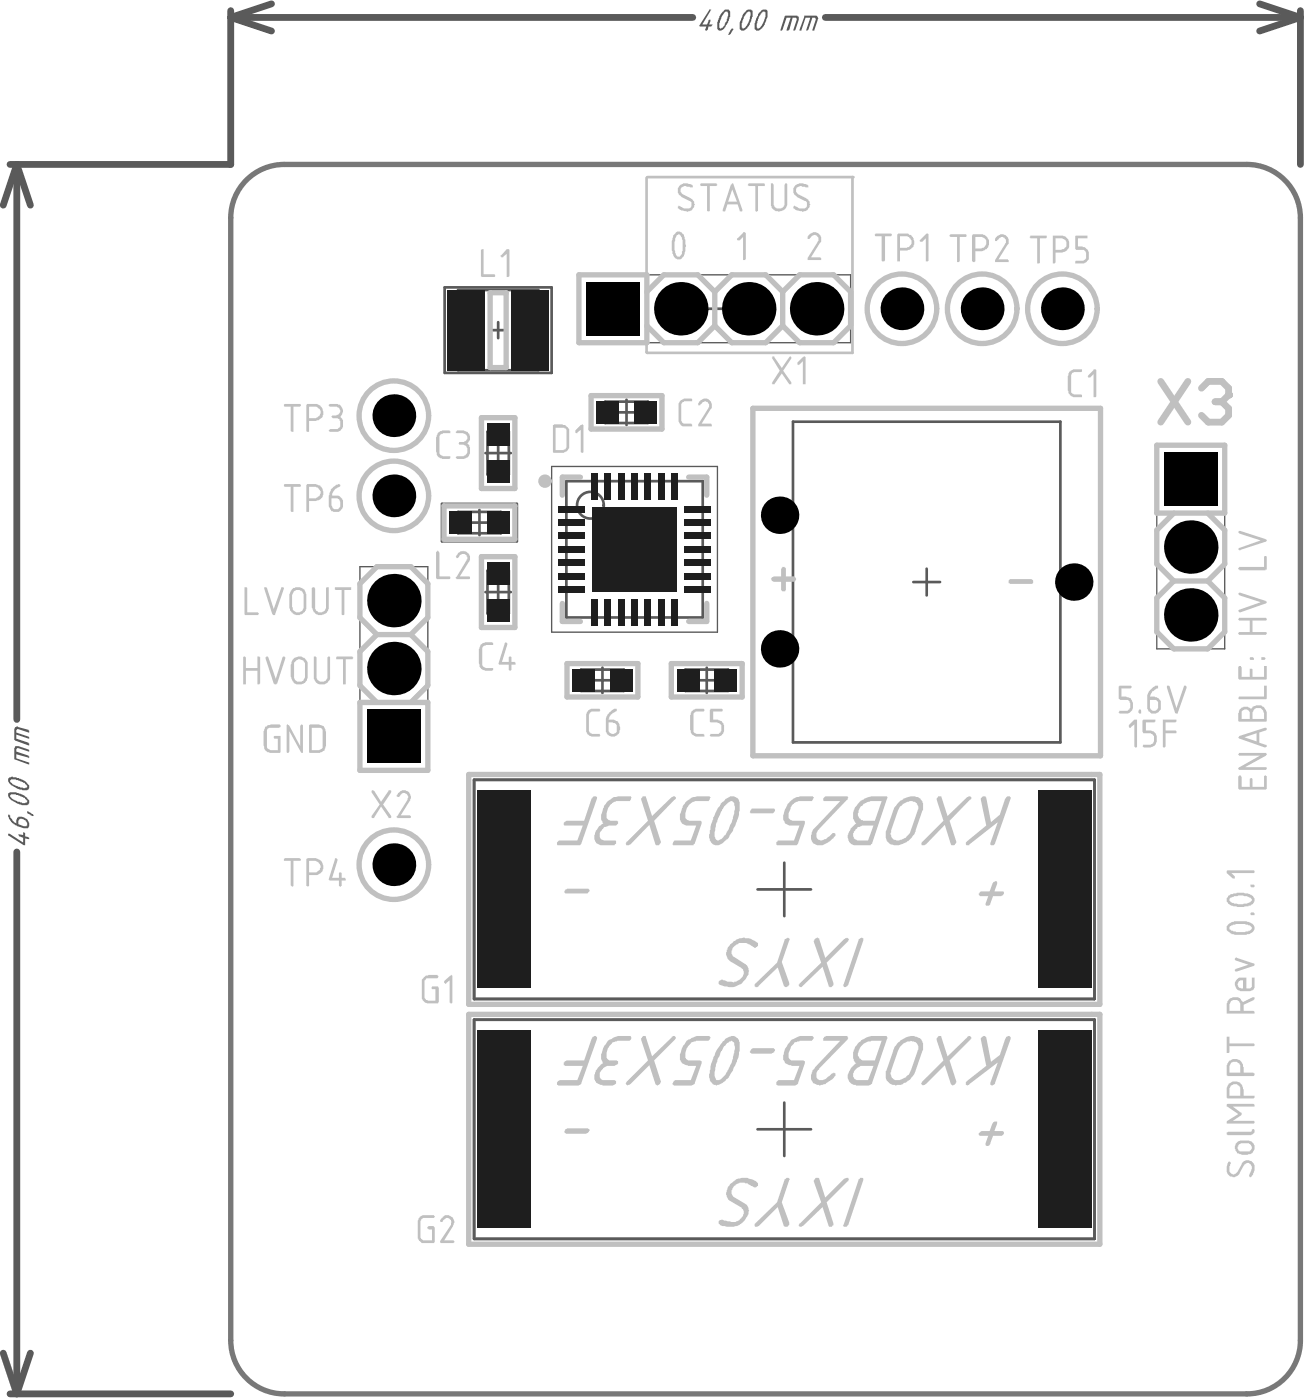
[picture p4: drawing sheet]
<svg xmlns="http://www.w3.org/2000/svg" width="163mm" height="174mm" viewBox="0 0 163 174" stroke-linecap="round" stroke-linejoin="round" font-family="sans-serif">
<g fill="none" stroke="#5a5a5a" stroke-width=".33">
<path d="M55.3 35.8h13.3v10.6h-13.3zM87.3 38.4h3.3M88.9 36.8v3.3M59.9 52h4.2v8.8h-4.2zM60.4 56.4h3.2M61 41.1h2M62 40.1v2M62 54.8v3.2M73.5 49.2h8.9v4.2h-8.9zM76.4 51.3h3.1M78 49.7v3.2M93.7 50.8h43.2v43.3h-43.2z"/>
<path d="M55 62.7h9.3v4.7h-9.3zM58.1 65.1h3.1M59.7 63.5v3.1M59.9 69.3h4.2v8.8h-4.2zM60.4 73.7h3.2M62 72.1v3.2M77.3 68.4h3.3M79 66.7v3.3M113.6 72.5h3.4M115.3 70.8v3.3M146.5 68.1h3.3M148.2 66.4v3.4"/>
<path d="M47.3 83.2h3.4M49 81.6v3.3M59 97.1h77.2v27.3h-77.2zM70.6 82.6h8.8v4.2h-8.8zM73.4 84.7h3.1M75 83.1v3.2M83.5 82.6h8.8v4.2h-8.8zM86.4 84.7h3.1M87.9 83.1v3.2M94.3 110.7h6.6M97.6 107.4v6.6M59 126.9h77.2v27.3h-77.2z"/>
<path d="M97.6 137.2v6.7M94.3 140.6h6.6"/>
<circle cx="112.2" cy="38.4" r="4.3"/>
<circle cx="122.2" cy="38.4" r="4.3"/>
<circle cx="132.2" cy="38.4" r="4.3"/>
<circle cx="49" cy="51.7" r="4.3"/>
<circle cx="49" cy="61.7" r="4.3"/>
<circle cx="49" cy="107.6" r="4.3"/>
</g>
<path d="M72 34.2h33.8v8.5h-33.8zM68.6 58.1h20.7v20.6h-20.7zM143.9 55.4h8.5v25.4h-8.5zM44.8 70.5h8.4v25.4h-8.4z" fill="none" stroke="#5a5a5a" stroke-width=".17"/>
<g fill="none" stroke="#5a5a5a" stroke-width=".85">
<path d="M28.7 2.2l5.1 1.7M28.7 1.3v19.2h-27.5M28.7 2.2h57.5M33.8 .5l-5.1 1.7M102.7 2.2h59.1M156.7 .5l5.1 1.7M161.8 2.2l-5.1 1.7M161.8 1.3v19.2M2.1 20.5l1.7 5M2.1 20.5v69.1M2.1 20.5l-1.7 5M2.1 106v67.5"/>
<path d="M.4 168.4l1.7 5.1M1.2 173.5h27.5M3.8 168.4l-1.7 5.1"/>
</g>
<g fill="#5a5a5a">
<path d="M1 103.8h.2l1.7 1.1v-.6l-.5-.2-.1-.2h.6v-.3h.1l.1 .1v.4l.4 .1 .1 .3-.5-.1v.8h-.1l-2-1.2z"/>
<path d="M3.4 101h.1v.1l.3 .1 .4 .3-.2 .1-.2-.2-.4-.2z"/>
<path d="M1.9 93v-.1h.4l1.3 .5v.2h-.1l-1.2-.5-.3 .1v.4l1.6 .5-.1 .3v-.1l-1.5-.4v.5l1.6 .5v.3l-1.8-.7v-1.4z"/>
<path d="M1.9 90.5l.3-.1 1.4 .5v.3h-.1l-1.2-.4h-.3v.4l1.6 .6v.1h-.1l-1.5-.5v.5l1.5 .6 .1 .3-1.8-.7v-1.4h.1z"/>
<path d="M88.2 1.2h.3v.1h-.1l-1 1.7h.6l.2-.5h.2l-.2 .5h.5v.1l-.2 .2h-.3l-.1 .4-.3 .1-.1-.1 .2-.4h-.8l-.1-.1z"/>
<path d="M90.9 3.6h.1h.3l-.4 .7h-.3z"/>
<path d="M97.6 2l.1-.1h1.4a.35 .35 0 0 1 .3 .6l-.4 1.2-.3 .1 .4-1.5v-.1h-.5l-.4 1.5-.3 .1 .5-1.6h-.5l-.5 1.5-.3 .1z"/>
<path d="M100.1 1.9h1.3a.34 .34 0 0 1 .3 .2 .34 .34 0 0 1 .1 .4l-.5 1.3h-.2v-.1l.4-1.2-.1-.3h-.3l-.5 1.5-.3 .1 .5-1.6h-.6l-.5 1.6h-.2z"/>
<path d="M2.4 102l-.1 .6 .7 .2h.2a.34 .34 0 0 0 0-.5 .72 .72 0 0 0-.7-.4zM1 101.4l.3 .1v.3l.7 .7v-.5h.1v-.2l.2-.1h.4l.3 .1a.86 .86 0 0 1 .5 1.3h-.5l-.9-.3a1.58 1.58 0 0 1-1.1-1.4z"/>
<path d="M1.3 99v.1a1.73 1.73 0 0 0 1.2 .7 .94 .94 0 0 0 .9 .1v-.3l-.3-.2a3 3 0 0 0-1.5-.5zM1.1 98.7a2.12 2.12 0 0 1 1.6 .2l.6 .3v.1a.68 .68 0 0 1 .3 .7 .74 .74 0 0 1-.8 .2 3.2 3.2 0 0 1-1.8-1.1v-.3z"/>
<path d="M1.3 97.1v.2a1.99 1.99 0 0 0 1.5 .7l.2 .1 .4-.1v-.2l-.3-.3a3 3 0 0 0-1.5-.5zM1 96.9l.4-.2 .5 .1a3 3 0 0 1 1.4 .6 .68 .68 0 0 1 .3 .7 .74 .74 0 0 1-.8 .3 4.2 4.2 0 0 1-1.7-1z"/>
<path d="M90 1.7l-.2 .4-.3 .9a.43 .43 0 0 0 .2 .6l.3-.2 .2-.3v-.1a1.92 1.92 0 0 0 .3-1.6h-.2zM89.8 1.6l.2-.2a.51 .51 0 0 1 .7-.2l.2 .2v.2a2.41 2.41 0 0 1-.6 1.5v.3h-.1a.55 .55 0 0 1-.9 .3 1.89 1.89 0 0 1 .2-1.5v-.2z"/>
<path d="M92.9 1.6l-.4 .5-.2 .8a.63 .63 0 0 0 .2 .7l.1-.1a2.39 2.39 0 0 0 .8-1.8v-.1a.24 .24 0 0 0-.2-.2 .24 .24 0 0 0-.2 .1zM92.5 1.6l.2-.1a.56 .56 0 0 1 .9-.1v.2a2.68 2.68 0 0 1-.8 2l-.2 .2a.38 .38 0 0 1-.5-.2h-.1a2.4 2.4 0 0 1 .4-1.6z"/>
<path d="M94.7 1.7a3.7 3.7 0 0 0-.5 1.7v.2l.3-.1a2.39 2.39 0 0 0 .8-1.8v-.1a.26 .26 0 0 0-.3-.2 .26 .26 0 0 0-.3 .3zM94.4 1.6l.2-.1a.56 .56 0 0 1 .9-.1 3 3 0 0 1-.7 2.1l-.3 .3a.38 .38 0 0 1-.5-.2h-.1a2.4 2.4 0 0 1 .3-1.6z"/>
</g>
<path d="M30.3 22.8a6.6 6.6 0 0 1 5.1-2.3h119.8a6.7 6.7 0 0 1 6.6 6.6v139.8a6.7 6.7 0 0 1-6.6 6.6h-119.8a6.7 6.7 0 0 1-6.7-6.6v-139.8a6.6 6.6 0 0 1 1.6-4.3z" fill="none" stroke="#787878" stroke-width=".67"/>
<g fill="none" stroke="#5a5a5a" stroke-width=".33">
<path d="M57 36.1h10v10h-10zM72 34.2h8.5v8.5h-8.5zM80.5 36.3l2.1-2.1h4.2l2.1 2.1M88.9 36.3l2.2-2.1h4.2l2.1 2.1M88.9 36.3v4.2M97.4 36.3l2.1-2.1h4.2l2.1 2.1v4.2l-2.1 2.2h-4.2l-2.1-2.2M97.4 36.3v4.2M60.7 53.7h2.6v5.4h-2.6zM70.5 59.9h16.9v17h-16.9zM75.3 50h5.3v2.7h-5.3zM80.5 40.5l2.1 2.2h4.2l2.1-2.2M88.9 40.5l2.2 2.2h4.2l2.1-2.2"/>
<path d="M98.7 52.5h33.2v39.9h-33.2zM143.9 55.4h8.5v8.5h-8.5zM46.9 79l-2.1 2.1v4.2l2.1 2.1M46.9 79l-2.1-2.1v-4.2l2.1-2.2h4.2l2.1 2.2v4.2l-2.1 2.1M46.9 79h4.2M51.1 79l2.1 2.1v4.2l-2.1 2.1M57 63.7h5.3v2.7h-5.3zM60.7 71h2.6v5.4h-2.6zM146.1 72.3l-2.2 2.1v4.3l2.2 2.1h4.2l2.1-2.1v-4.3l-2.1-2.1M146.1 63.9l-2.2 2.1v4.2l2.2 2.1M146.1 72.3h4.2M150.3 63.9l2.1 2.1v4.2l-2.1 2.1"/>
<path d="M44.8 87.4h8.4v8.5h-8.4zM59 97.1h77.2v27.3h-77.2zM72.3 83.4h5.3v2.6h-5.3zM85.3 83.3h5.3v2.7h-5.3zM59 126.9h77.2v27.3h-77.2z"/>
<circle cx="112.2" cy="38.4" r="4.3"/>
<circle cx="122.2" cy="38.4" r="4.3"/>
<circle cx="132.2" cy="38.4" r="4.3"/>
<circle cx="49" cy="51.7" r="4.3"/>
<circle cx="49" cy="61.7" r="4.3"/>
<circle cx="73.5" cy="62.9" r="1.66"/>
<circle cx="49" cy="107.6" r="4.3"/>
</g>
<path d="M82.6 34.2h4.2M72.2 59.4h-2.2v2.2M85.7 59.4h2.2v2.2M46.9 79l-2.1 2.1M46.9 70.5l-2.1 2.2M51.1 79l2.1 2.1M51.1 70.5l2.1 2.2M70 77.4h2.2M85.7 77.4h2.2M44.8 85.3l2.1 2.1M53.2 85.3l-2.1 2.1" fill="none" stroke="#c0c0c0" stroke-width=".67"/>
<path d="M80.5 43.8v.1" fill="none" stroke="#c0c0c0" stroke-width=".33"/>
<circle cx="106.1" cy="22" r=".17" fill="#c0c0c0"/>
<g fill="none" stroke="#c0c0c0" stroke-width=".67">
<path d="M61 36.4h2v9.4h-2zM72 34.2h8.5v8.5h-8.5zM82.6 34.2l-2.1 2.1M86.8 34.2l2.1 2.1M88.9 36.3l2.2-2.1h4.2l2.1 2.1M88.9 36.3v4.2M97.4 36.3l2.1-2.1h4.2l2.1 2.1v4.2l-2.1 2.2h-4.2l-2.1-2.2M97.4 36.3v4.2M59.9 52h4.2v8.8h-4.2zM73.5 49.2h8.9v4.2h-8.9zM80.5 40.5l2.1 2.2h4.2l2.1-2.2M88.9 40.5l2.2 2.2h4.2l2.1-2.2"/>
<path d="M93.7 50.8h43.2v43.3h-43.2zM143.9 55.4h8.5v8.5h-8.5zM44.8 72.7v4.2l2.1 2.1h4.2l2.1-2.1v-4.2M46.9 70.5h4.2M55.2 63h8.9v4.1h-8.9zM59.9 69.3h4.2v8.8h-4.2zM70 75.1v2.3M87.9 75.1v2.3M146.1 72.3l-2.2 2.1v4.3l2.2 2.1h4.2l2.1-2.1v-4.3l-2.1-2.1M146.1 63.9l-2.2 2.1v4.2l2.2 2.1M146.1 72.3h4.2M150.3 63.9l2.1 2.1v4.2l-2.1 2.1"/>
<path d="M44.8 81.1v4.2M44.8 87.4h8.4v8.5h-8.4zM53.2 81.1v4.2M58.3 96.4h78.6v28.6h-78.6zM70.6 82.6h8.8v4.2h-8.8zM83.5 82.6h8.8v4.2h-8.8zM58.3 126.3h78.6v28.6h-78.6z"/>
</g>
<path d="M80.5 22.1v21.7M80.5 22h25.6v21.9h-25.6" fill="none" stroke="#c0c0c0" stroke-width=".33"/>
<g fill="#c0c0c0">
<path d="M70.3 140.6l.3-.1h2.6l.2 .1a.58 .58 0 0 1-.5 .5h-2.5l-.2-.1z"/>
<path d="M70.2 110.9l.4-.3h2.6l.2 .2v.2l-.3 .2h-2.8z"/>
<path d="M71.6 53.6l.7-.7 .1-.1 .2 .1v3.4l-.1 .1-.2-.1v-2.8l-.5 .4-.2-.1z"/>
<path d="M95.9 72l.4-.2h.9v-1l.2-.2h.2l.2 .1v1.1h1a.26 .26 0 0 1 .3 .3 .26 .26 0 0 1-.2 .2l-.1 .1h-1v1a.31 .31 0 0 1-.3 .2 .31 .31 0 0 1-.3-.2v-1h-.9l-.3-.1z"/>
<path d="M96.1 44.4h.2l1 1.4 .9-1.3 .1-.1 .2 .1v.1l-1.1 1.5 1.1 1.5v.2h-.3l-.9-1.3-1 1.3h-.2l-.1-.1h.1l.9-1.6-1-1.6h.1z"/>
<path d="M99.2 45.1l.8-.7 .2 .1v3.3h-.3v-2.8l-.5 .5-.2-.1z"/>
<path d="M125.5 72.3l.2-.2h2.5a.35 .35 0 0 1 .4 .5l-.1 .1h-2.8l-.2-.1z"/>
<path d="M84.8 49.8l.3-.2h.9l.1 .1v.2h-1v.1a.35 .35 0 0 0-.3 .5v1.7a.44 .44 0 0 0 .5 .5h.7l.1 .1v.3h-.8a.74 .74 0 0 1-.9-.9v-2z"/>
<path d="M87 50l.1-.1a.79 .79 0 0 1 1-.3 .79 .79 0 0 1 .5 .9v.3l-1.3 1.9h1.2l.1 .4h-1.7v-.3l1.3-2.1v-.2a.51 .51 0 0 0-.3-.5 .51 .51 0 0 0-.6 .2l-.2 .3h-.2z"/>
<path d="M91.7 29.7l.8-.8 .3 .1v3.3l-.1 .1h-.2v-2.9l-.5 .4h-.2z"/>
<path d="M152.9 144.6h.2v.2a1.06 1.06 0 0 0-.1 1l.1 .1a.42 .42 0 0 0 .3 .3 .42 .42 0 0 0 .4-.2l.2-.1 .5-1.1a.89 .89 0 0 1 1.1-.3 .89 .89 0 0 1 .5 1.1l-.2 .6-.1 .2a.18 .18 0 0 1-.3 .1 .18 .18 0 0 1-.1-.2 1.64 1.64 0 0 0 .3-1.3l-.3-.2h-.3l-.3 .1-.6 1.2-.3 .3a.81 .81 0 0 1-.9 0 .81 .81 0 0 1-.4-.8v-.4z"/>
<path d="M152.6 141l.2-.1h2.9l.1-.2a.18 .18 0 0 1 .2-.2 .18 .18 0 0 1 .1 .3 .6 .6 0 0 1-.5 .5h-2.9z"/>
<path d="M152.6 137.5l.1-.1h3.3l.1 .3h-2.7l1.1 .8-.1 .3-1 .7h2.6l.1 .3-.1 .1h-3.4l.1-.4 1.4-.8-1.5-1z"/>
<path d="M152.6 129h.4v.9h3l.1 .2-.1 .1h-3v.8l-.4 .1z"/>
<path d="M153.7 119.3l.1-.1 2.2 .7 .1 .3-2.4 .7v-.1v-.2l1.6-.5-1.6-.5z"/>
<path d="M155.6 113.7l.1-.1h.3l.1 .3h-.4z"/>
<path d="M155.6 110.1h.4l.1 .3-.1 .1h-.3z"/>
<path d="M152.6 108.4l.1-.1h3.3l.1 .3-.1 .1h-2.8l.5 .4v.3h-.3l-.8-.7z"/>
<path d="M35.3 106.9l.1-.1h1.9l.1 .1v.3h-.9v3.1l-.1 .1-.2-.2v-3h-.9z"/>
<path d="M41.7 106.9l.1-.1 .2 .3-.7 2.2h.9v-.6l.2-.1 .1 .1v.6h.4l.1 .1v.2h-.5v.6a.17 .17 0 0 1-.2 .2 .17 .17 0 0 1-.1-.2v-.6h-1.2l-.1-.1z"/>
<path d="M30.4 73.1l.4 .1v3h1.2a.18 .18 0 0 1 .2 .2 .18 .18 0 0 1-.3 .2h-1.4l-.1-.1z"/>
<path d="M32.9 73.1l.3 .1 .9 2.6 .9-2.7 .3 .1-1.1 3.4-.3-.1z"/>
<path d="M38.8 73.2l.3-.1 .1 .2v2.3a.77 .77 0 0 0 .4 .6h.3a.74 .74 0 0 0 .7-.6v-2.4l.1-.1h.2v2.5a1.03 1.03 0 0 1-1.2 1h-.1a.64 .64 0 0 1-.6-.5l-.2-.5z"/>
<path d="M41.7 73.1h2v.3h-.8v3.1l-.1 .1-.3-.1v-3.1h-.7z"/>
<path d="M35.4 50.3h2v.1v.2h-.9v3.2l-.3-.1v-3.1h-.8l-.1-.1z"/>
<path d="M41 50.3h.9a.93 .93 0 0 1 .4 1.6l.4 .4v.7a.88 .88 0 0 1-.9 .8h-.8l-.1-.1 .2-.3h.9l.3-.3v-.7v-.2l-.3-.1h-.6l-.2-.2 .1-.2h.5a.57 .57 0 0 0 .5-.4 .57 .57 0 0 0-.2-.6l-.2-.1h-.9l-.1-.1z"/>
<path d="M52.2 151.4l.4-.1h1.3a.17 .17 0 0 1 .2 .1 .17 .17 0 0 1-.2 .2h-1.1a.32 .32 0 0 0-.4 .3h-.1v2.2l.2 .2 .2 .1h1.1v-1.4h-.5l-.1-.2 .1-.2h.6l.2 .2v1.9h-.1h-1.2a.78 .78 0 0 1-.7-.4l-.1-.2v-2.2z"/>
<path d="M55.1 151.4a.88 .88 0 0 1 1.1 0 .88 .88 0 0 1 .3 1.1l-1.2 1.9h1.1a.17 .17 0 0 1 .1 .2 .17 .17 0 0 1-.1 .1h-1.5h-.1v-.2l1.3-2.1a.53 .53 0 0 0-.1-.7 .53 .53 0 0 0-.6 0l-.4 .4h-.1a.46 .46 0 0 1 .2-.6z"/>
<path d="M46.2 98.5l.1-.1 .3 .1 .8 1.3 .9-1.4 .4 .1v.1l-1 1.5 1 1.5-.1 .2h-.3l-.9-1.4-.8 1.4h-.4v-.2l1-1.5-1-1.5z"/>
<path d="M49.5 98.7h.1a.84 .84 0 0 1 1-.3 .84 .84 0 0 1 .5 .8l-.1 .4-1.1 1.9h1.1l.1 .3h-.1h-1.6v-.2l1.3-2.1a.52 .52 0 0 0-.1-.7 .52 .52 0 0 0-.7 .1v.1a.3 .3 0 0 1-.2 .2 .3 .3 0 0 1-.3-.1v-.1z"/>
<path d="M59.8 80.2l.5-.3h1l.1 .1v.3h-1v.1a.37 .37 0 0 0-.3 .1 .37 .37 0 0 0-.1 .4v1.7a.58 .58 0 0 0 .4 .6h1v.2l-.1 .1h-1v-.1a.58 .58 0 0 1-.6-.6l-.1-.2v-1.8z"/>
<path d="M62.8 80l.2-.1 .1 .3-.6 2.2h.8v-.6l.3-.1v.1v.6h.5v.1v.2h-.5v.6a.17 .17 0 0 1-.1 .2 .17 .17 0 0 1-.2-.2v-.6h-1.2h-.1z"/>
<path d="M59.8 31.1l.4-.1v3.1h1.3l.1 .1-.1 .3h-1.6l-.1-.1z"/>
<path d="M62.3 31.8l.8-.8 .3 .1v3.3l-.1 .1h-.2v-2.9l-.5 .4h-.2z"/>
<path d="M122 140.9l.1-.1h1l.4-.9a.46 .46 0 0 1 .6-.3v.3l-.4 .9h1a.31 .31 0 0 1 .2 .4 .31 .31 0 0 1-.3 .2h-1l-.4 1a.32 .32 0 0 1-.2 .3 .32 .32 0 0 1-.4-.2l.4-1.1h-1a.22 .22 0 0 1-.2-.2 .22 .22 0 0 1 .2-.2z"/>
<path d="M133 46.3l.5-.3h1.1v.3h-.8a.44 .44 0 0 0-.5 .5v1.8a.44 .44 0 0 0 .5 .5h.8v.3h-.9a.98 .98 0 0 1-.8-.6v-.2v-1.8z"/>
<path d="M136.1 46l.3 .1v3.3h-.1h-.2v-2.8l-.4 .4h-.3l-.1-.2h.1z"/>
<path d="M33 90.4l.7-.2h1a.22 .22 0 0 1 .2 .2 .22 .22 0 0 1-.2 .2h-1a.39 .39 0 0 0-.4 .1 .39 .39 0 0 0-.1 .4v1.7a.58 .58 0 0 0 .4 .6h1v-1.5h-.5v-.2v-.1h.8v2l-.1 .1h-1.2l-.1-.1a.58 .58 0 0 1-.6-.6l-.1-.2v-1.8z"/>
<path d="M35.8 90.2l.2 .1 1.4 2.6v-2.6l.1-.1 .2 .1v3.4l-.3-.1-1.4-2.6v2.6l-.1 .1-.2-.1v-3.3z"/>
<path d="M30.3 81.7l.3 .1v1.4h1.4v-1.5l.4 .1v3.3l-.1 .1h-.3v-1.7h-1.4v1.7h-.3v-3.4z"/>
<path d="M33 81.8l.1-.1 .3 .1 .9 2.7 .9-2.7v-.1l.3 .1-1.1 3.4-.3-.1z"/>
<path d="M39 81.7l.4 .1v2.5a.58 .58 0 0 0 .6 .5 .78 .78 0 0 0 .7-.4v-2.6l.1-.1 .3 .1v2.4a.67 .67 0 0 1-.4 .7v.1a1.04 1.04 0 0 1-1.1 .1 1.04 1.04 0 0 1-.6-.9z"/>
<path d="M41.8 81.8l.1-.1h1.9a.18 .18 0 0 1 .1 .2 .18 .18 0 0 1-.2 .2h-.7v3.1h-.3v-3.1h-.9z"/>
<path d="M35.3 60.3h.1h2v.3h-.9v3.1l-.3-.1v-3h-.8z"/>
<path d="M52.7 121.6h.1a.32 .32 0 0 1 .4-.2h.1h1.1l.2 .2-.2 .2h-1.3l-.3 .2v2.2l.2 .3 .2 .1h1v-1.5h-.4l-.1-.1 .1-.2h.7l.1 .2v1.7l-.1 .2h-1.2a.87 .87 0 0 1-.8-.8v-2.2z"/>
<path d="M55.3 122.1l.8-.7h.2v3.4l-.1 .1-.2-.1v-2.8l-.5 .5-.2-.1z"/>
<path d="M54.4 68.5l.3 .3v3h1.3v.3h-1.7v-.1v-3.3z"/>
<path d="M57 68.9l.1-.1a.32 .32 0 0 1 .5-.2v-.1v.1a.76 .76 0 0 1 .9 1l-.1 .3-1.2 1.9h1.2l.1 .2-.1 .1h-1.6l-.1-.3h.1l1.3-2.1a.49 .49 0 0 0-.1-.6 .49 .49 0 0 0-.6-.1l-.4 .5h-.2l-.1-.2z"/>
<path d="M54.5 53.8l.5-.2h1v.1v.2h-.9v.1a.37 .37 0 0 0-.4 .1 .37 .37 0 0 0 0 .4v1.7a.58 .58 0 0 0 .4 .6h.9v.2v.1h-1l-.1-.1a.58 .58 0 0 1-.6-.5v-.3v-1.8z"/>
<path d="M56.7 53.8l.2-.2h.8l.4 .2a.93 .93 0 0 1 0 1.4l.3 .2 .1 .3v.6a.87 .87 0 0 1-.9 .8h-.7l-.2-.2 .1-.1h.9v-.1h.2l.2-.3v-.5a.6 .6 0 0 0-.5-.5h-.5l-.1-.2 .1-.2h.6a.58 .58 0 0 0 .4-.6 .42 .42 0 0 0-.4-.4l-.1-.1h-.8z"/>
<path d="M86.1 88.5l.4-.3h1.1v.1v.3h-.9a.43 .43 0 0 0-.4 .5v1.7a.44 .44 0 0 0 .5 .6h.8v.3h-.9a.98 .98 0 0 1-.7-.6l-.1-.3v-1.8h.1v-.3z"/>
<path d="M88.4 88.2h1.4l.1 .1-.1 .3h-1.1v1h.6l.5 .2 .2 .2 .1 .3a1.35 1.35 0 0 1-.3 1.1v.1l-.3 .2h-1.1l-.1-.1 .1-.2h1l.4-.4v-.7l-.3-.3-.2-.1h-.9l-.1-.1v-1.4z"/>
<path d="M73.2 88.4l.3-.2h1.1l.1 .2-.1 .2h-.8a.32 .32 0 0 0-.4 .3h-.1v1.9a.32 .32 0 0 0 .3 .5v.1h1l.1 .1-.1 .2h-.8a.87 .87 0 0 1-.9-.9v-1.9z"/>
<path d="M121.8 111.2l.2-.2h1.1l.4-1a.39 .39 0 0 1 .6-.2v.2l-.4 1h1a.24 .24 0 0 1 .2 .1 .24 .24 0 0 1-.1 .3l-.2 .2h-1l-.4 .9a.32 .32 0 0 1-.2 .2 .32 .32 0 0 1-.4-.1l.4-1h-1l-.2-.2z"/>
<path d="M100.5 29.4h.1a.84 .84 0 0 1 1.2-.4 .84 .84 0 0 1 .2 1.3l-1.1 1.7h1.2l.1 .4h-1.7v-.3l1.3-2a.55 .55 0 0 0 0-.6 .55 .55 0 0 0-.5-.3l-.6 .6h-.2z"/>
<path d="M108.9 29.2v-.1h2l.1 .1-.1 .2h-.8v3a.22 .22 0 0 1-.2 .1 .22 .22 0 0 1-.2-.1v-3h-.8z"/>
<path d="M114.5 29.8l.8-.7 .2 .1v3.3h-.3v-2.8l-.4 .4h-.3l-.1-.1z"/>
<path d="M118.2 29.2h2h.1l-.1 .3h-.8v3l-.1 .1h-.2v-3.1h-.9z"/>
<path d="M123.8 29.7h.1a.84 .84 0 0 1 1.2-.4 .84 .84 0 0 1 .2 1.2l-1.1 1.8h1.2l.1 .3h-1.7v-.2l1.3-2.1a.55 .55 0 0 0 0-.5 .55 .55 0 0 0-.5-.3l-.5 .5h-.3z"/>
<path d="M128.2 29.3h2v.4h-.8v3l-.1 .1h-.2v-3.1h-.9l-.1-.1z"/>
<path d="M133.8 29.4l.1-.1h1.4v.4h-1.2v1h.6v.1a.81 .81 0 0 1 .7 .5l.1 .1v.6a.81 .81 0 0 1-.5 .7l-.1 .1h-1.1v-.3h.1h.9l.2-.1 .1-.2v-.6a.44 .44 0 0 0-.5-.5h-.7l-.1-.1z"/>
<path d="M139.3 85.4h1.4h.1l-.1 .3h-1.2v1h.6l.2 .1a.58 .58 0 0 1 .6 .6 1.04 1.04 0 0 1-.3 1.3l-.2 .1h-1.1l-.1-.1 .1-.2h1l.3-.4v-.6v-.2l-.2-.2h-1l-.2-.1v-1.6z"/>
<path d="M141.7 88.3l.3 .1v.4l-.3-.1z"/>
<path d="M145.2 85.4h.3l.9 2.7 .9-2.7h.4l-1.1 3.4-.4-.1-1-3.1z"/>
<path d="M140.5 90.3l.6-.7h.4v3.4h-.1h-.3v-2.8l-.4 .4-.2-.1z"/>
<path d="M142.2 89.6h1.6l-.1 .3h-1.1v1h.5a.87 .87 0 0 1 .8 1 1.38 1.38 0 0 1-.3 1l-.4 .1h-.9l-.1-.1v-.2h1l.3-.2 .1-.7a.55 .55 0 0 0-.5-.5h-.9v-.2v-1.4z"/>
<path d="M144.7 89.6h1.7l-.1 .3h-1.3v1h1.3l.1 .4h-1.4v1.7h-.1h-.2z"/>
<path d="M154.2 96.6l.1-.1 .2 .2v1.2h1v-.9a.18 .18 0 0 1 .2-.1 .18 .18 0 0 1 .2 .2v.8h1.4v-1.3l.1-.1 .2 .1v1.6l-.1 .1h-3.3l-.1-.1v-1.5z"/>
<path d="M154.2 93.7h3.3l.1 .1-.1 .3-2.6 1.4h2.6l.1 .1-.1 .2h-3.3a.17 .17 0 0 1-.1-.1 .17 .17 0 0 1 .1-.2l2.6-1.4h-2.6l-.1-.1z"/>
<path d="M154.2 86.7h3.1v-1.3h.3v1.6h-.1h-3.3h-.1z"/>
<path d="M154.1 83l.3-.1 .1 .2v1.2h1v-1.1l.4 .1v1h1.4v-1.4h.3v1.6l-.1 .1h-3.3l-.1-.1z"/>
<path d="M154.2 76.9h3.3l.1 .1-.1 .2h-1.6v1.5h1.6l.1 .1-.1 .2h-3.3a.18 .18 0 0 1-.1-.2 .18 .18 0 0 1 .2-.1h1.2v-1.5h-1.3h-.1z"/>
<path d="M154.2 73.8l3.3 1 .1 .1v.1l-3.4 1.2-.1-.1 .1-.2 2.7-.9-2.7-.9-.1-.2z"/>
<path d="M154.1 70.7l.1-.1h3.1v-1.3l.1-.1 .2 .1v1.6h-.1v.1h-3.3z"/>
<path d="M154.1 66.2l.2-.1 3.2 1 .1 .1v.2l-3.4 1.1-.1-.1 .1-.2 2.7-.9-2.7-.9z"/>
<path d="M84.5 23.2a.93 .93 0 0 1 1.2-.3l.5 .2a.23 .23 0 0 1-.1 .3 .23 .23 0 0 1-.3-.2h-.4a.54 .54 0 0 0-.5 .1 .54 .54 0 0 0-.2 .5l.2 .4 1.1 .5a.84 .84 0 0 1 .3 1.2 1.1 1.1 0 0 1-.9 .5v-.1h-.1a1.35 1.35 0 0 1-1-.4v-.2l.2-.1a1.41 1.41 0 0 0 1.5 .3v-.3a.46 .46 0 0 0-.2-.6l-1-.5v-.1a.82 .82 0 0 1-.3-1.2z"/>
<path d="M87.1 22.9l.1-.1h2l.1 .2-.1 .2h-.9v3.1l-.1 .1v-.1h-.2v-3.1h-.8z"/>
<path d="M93.1 22.8h2l.1 .1v.3h-.9v3.1h-.1v.1l-.2-.1v-3.1h-.9v-.1z"/>
<path d="M95.9 22.8h.3l.1 .2v2.3a.69 .69 0 0 0 .5 .7 .69 .69 0 0 0 .8-.5v-2.5l.1-.2 .3 .1v2.5a.87 .87 0 0 1-1 .9l-.1 .1v-.1l-.6-.1-.3-.3-.1-.3z"/>
<path d="M99.1 23l.4-.2h.4l.7 .3a.23 .23 0 0 1-.2 .3 .23 .23 0 0 1-.2-.2h-.4h-.1h-.2a.49 .49 0 0 0-.4 .7l.2 .3 1 .5a.84 .84 0 0 1 .4 1.2 1.1 1.1 0 0 1-.9 .5v-.1h-.2a1.35 1.35 0 0 1-.9-.4v-.2l.2-.1a1.41 1.41 0 0 0 1.4 .3l.1-.3a.46 .46 0 0 0-.2-.6l-1.1-.5v-.1a.85 .85 0 0 1 0-1.4z"/>
<path d="M106.8 146.8l.2-.2h.3l.1 .3-1.9 5.6a.34 .34 0 0 1-.6 0z"/>
<path d="M101.3 146.8l.2-.2h.3l.1 .1 .8 2.4 2.4-2.4 .5-.1v.2v.2l-2.7 2.7 .8 2.6v.2l-.2 .2h-.3l-.1-.1-.7-2.3-2.5 2.3a.28 .28 0 0 1-.3 .1 .28 .28 0 0 1-.2-.2l2.8-2.8-.9-2.7z"/>
<path d="M97.6 146.8l.3-.2h.2l.2 .2-1 2.9 .9 2.5a.41 .41 0 0 1-.2 .5 .41 .41 0 0 1-.5-.1l-.7-2.3-2.4 2.3a.29 .29 0 0 1-.3 .1 .29 .29 0 0 1-.2-.3l2.8-2.7z"/>
<path d="M90.9 147.4l.4-.4a2.41 2.41 0 0 1 3 .3v.3a.37 .37 0 0 1-.3 .2 .37 .37 0 0 1-.4-.2h-.2a1.53 1.53 0 0 0-2 0l-.2 .3a.82 .82 0 0 0-.1 .9l1.6 1a.78 .78 0 0 1 .4 .8l.1 .1a2.33 2.33 0 0 1-2.3 2 2.16 2.16 0 0 1-1.4-.3 .34 .34 0 0 1 0-.5 .34 .34 0 0 1 .4 0h.4a1.72 1.72 0 0 0 1.6 0 1.36 1.36 0 0 0 .6-.8v-.6l-1.7-1-.3-.4a.83 .83 0 0 1 0-1v-.2z"/>
<path d="M106.8 117l.5-.3 .1 .1v.2l-1.8 5.5a.39 .39 0 0 1-.6 .3l-.1-.2z"/>
<path d="M101.3 117l.4-.3 .2 .1 .8 2.4 2.4-2.4 .3-.1 .2 .3-2.7 2.8 .8 2.6a.39 .39 0 0 1-.1 .4 .39 .39 0 0 1-.5 0l-.7-2.5-2.5 2.4a.25 .25 0 0 1-.4 .1 .25 .25 0 0 1 0-.3l2.7-2.7-.9-2.6z"/>
<path d="M97.6 117l.4-.3 .3 .3-1 2.8 .9 2.7a.38 .38 0 0 1-.2 .3 .38 .38 0 0 1-.5-.1l-.7-2.3-2.4 2.3a.27 .27 0 0 1-.4 .2 .27 .27 0 0 1 0-.4l2.7-2.7z"/>
<path d="M90.9 117.6a2.41 2.41 0 0 1 2.2-.8l.4 .1 .6 .3a.35 .35 0 0 1 .2 .4 .35 .35 0 0 1-.2 .3v.1h-.2a2.51 2.51 0 0 0-1.9-.6l-.1 .1a1.09 1.09 0 0 0-.8 1.4l.1 .2 1.5 .9a1.13 1.13 0 0 1 .2 1.7l-.1 .2a2.18 2.18 0 0 1-1.8 1h-.2a2.69 2.69 0 0 1-1.4-.4 .43 .43 0 0 1 .2-.5 .43 .43 0 0 1 .5 0h.1a.96 .96 0 0 0 .8 .2 1.14 1.14 0 0 0 1.3-.5 .81 .81 0 0 0 0-1.2l-1.4-.8a1.45 1.45 0 0 1-.6-1.1l.1-.4h.1a.47 .47 0 0 1 .3-.5z"/>
<path d="M68.8 52.9l.2-.1h1l.1 .1a.77 .77 0 0 1 .6 .4l.1 .1v2.1a.87 .87 0 0 1-.8 .9h-1.1l-.1-.1zM69.1 53.2v2.8h1l.4-.3v-2.2l-.3-.3z"/>
<path d="M84.3 29.2l-.2 .3a3.4 3.4 0 0 0 .1 2.4h.1a.24 .24 0 0 0 .2 .1 .24 .24 0 0 0 .2-.2 .38 .38 0 0 0 .2-.5v-1.1a1.34 1.34 0 0 0-.4-1zM84.1 28.9h.1a.45 .45 0 0 1 .7 .2 2.22 2.22 0 0 1 .4 1.7l-.1 .6a.95 .95 0 0 1-.6 .9 .7 .7 0 0 1-.8-.7h-.1v-.2a3.8 3.8 0 0 1 .1-2.2z"/>
<path d="M153.8 142.3l.3-.2 .2-.1h1a.89 .89 0 0 1 .7 .5 .89 .89 0 0 1-.1 1l-.6 .2h-.8h-.2a.58 .58 0 0 1-.6-.6v-.1v-.3zM154.2 142.5l-.1 .2a.37 .37 0 0 0 .1 .5v.1h1.1a.51 .51 0 0 0 .5-.5 .51 .51 0 0 0-.5-.5h-.9z"/>
<path d="M152.9 134.9a1.23 1.23 0 0 1 1.6 .1l.3 .6v.8h1.3l-.1 .3h-3.3h-.1v-1.3zM153.1 135.1l-.1 .4v.9h1.3v-.8a.77 .77 0 0 0-.4-.6h-.4z"/>
<path d="M153 132h.1a.99 .99 0 0 1 1-.1 .99 .99 0 0 1 .6 .9h.1v.7h1.1a.22 .22 0 0 1 .2 .2 .22 .22 0 0 1-.2 .2h-3.2h-.1v-1.3zM153.1 132.3l-.1 .4v.8h1.3v-.7a.77 .77 0 0 0-.4-.6h-.5z"/>
<path d="M153 124.3l.2-.1a.97 .97 0 0 1 1.4 .5h.1l1.2-.6h.2l-.1 .4-1.2 .6v.7h1.2l.1 .4h-3.5v-1.3zM153.1 124.7l-.1 .3v.8h1.3v-.6a.67 .67 0 0 0-.9-.7z"/>
<path d="M154.2 122.1v.1a.42 .42 0 0 0-.2 .4 .42 .42 0 0 0 .3 .4h.4v-1zM153.9 121.9h.1a.38 .38 0 0 1 .5-.2h.6v1.3h.3a.3 .3 0 0 0 .4-.3v-1h.3v1.1a.43 .43 0 0 1-.4 .5l-.1 .1h-1.1a.92 .92 0 0 1-.6-1.5z"/>
<path d="M153 115.4v.3a3.2 3.2 0 0 0 1.7 .3l.6-.1a.35 .35 0 0 0 .5-.4 .35 .35 0 0 0-.5-.3 3.6 3.6 0 0 0-1.9-.1v.1h-.2zM152.6 115.3h.1a.8 .8 0 0 1 .8-.5l.3-.1a4 4 0 0 1 2 .2 .69 .69 0 0 1 .3 .7 .69 .69 0 0 1-.5 .6 5.2 5.2 0 0 1-2.4 .1v-.1a.74 .74 0 0 1-.6-.7z"/>
<path d="M153.1 111.8l-.1 .1 .1 .3a3.4 3.4 0 0 0 2.1 .3l.4-.2v-.1a.22 .22 0 0 0 .2-.2 .22 .22 0 0 0-.2-.2v-.1a4 4 0 0 0-1.9-.1zM152.9 111.5a3.2 3.2 0 0 1 3 .1l.1 .2h.1v.3a1.12 1.12 0 0 1-1.2 .7l-.1 .1h-.8l-.2-.1a1.38 1.38 0 0 1-1-.3 .72 .72 0 0 1 .1-1z"/>
<path d="M38.1 106.9l.2-.1h1l.3 .2a.95 .95 0 0 1 .5 1.3 .89 .89 0 0 1-.9 .6h-.7v1.4l-.1 .1-.3-.1zM38.5 107.2v1.4h.8a.69 .69 0 0 0 .3-1.2v-.1l-.3-.1z"/>
<path d="M36.5 73.7l-.2 .3v1.6h.1a.59 .59 0 0 0 .7 .6 .74 .74 0 0 0 .7-.6v-1.6a.73 .73 0 0 0-1.1-.5zM36.2 73.5l.1-.1a1.05 1.05 0 0 1 1.7 .3l.1 .2v1.7a1.06 1.06 0 0 1-1.1 1 1.06 1.06 0 0 1-1-1v-1.7z"/>
<path d="M38.2 50.3h1a1.01 1.01 0 0 1 1 .9 .73 .73 0 0 1-.3 .9l-.3 .2-.3 .1h-.8v1.4l-.4-.1v-3.3zM38.5 50.6v1.5h.8a.75 .75 0 0 0 .4-1.2l-.3-.3z"/>
<path d="M38.5 90.3v-.1h1.2l.1 .1a.7 .7 0 0 1 .7 .5l.1 .3v1.8l-.1 .1a.58 .58 0 0 1-.6 .6l-.1 .1h-1.3v-.1zM38.8 90.6v2.8h.9l.4-.3v-2a.39 .39 0 0 0 0-.4 .39 .39 0 0 0-.5-.1z"/>
<path d="M36.9 82.1l-.3 .4v1.7a.65 .65 0 0 0 .5 .7 .65 .65 0 0 0 .8-.5v-.1v-1.6a.7 .7 0 0 0-1-.6zM36.4 82.1a1.04 1.04 0 0 1 1.6 0h.1l.2 .4v1.9a1.1 1.1 0 0 1-1.9 .4l-.2-.5v-1.6z"/>
<path d="M38.1 60.3h.1h1.1l.5 .1a1.35 1.35 0 0 1 .3 1.5l-.5 .4-1.1 .1v1.3h-.4zM38.5 60.6v1.4h.8a.74 .74 0 0 0 .5-1l-.2-.3-.3-.1z"/>
<path d="M41.2 62v1h.1a.49 .49 0 0 0 .7 .4l.3-.4v-.5v-.1a.32 .32 0 0 0-.5-.4zM41.2 60.8h.2a1.1 1.1 0 0 1 .9-.5v.2l-.5 .3-.5 .6v.3h.5a.87 .87 0 0 1 .9 .8v.4a.88 .88 0 0 1-.7 .9 .88 .88 0 0 1-1-.6l-.1-.2v-1.3z"/>
<path d="M75.7 89.9v.9a.32 .32 0 0 0 .4 .5v.1a.53 .53 0 0 0 .6-.4v-.5a.43 .43 0 0 0-.4-.5l-.1-.1zM75.8 88.7h.1a1.03 1.03 0 0 1 .8-.5v.4a.81 .81 0 0 0-.7 .5l-.2 .1-.1 .4h.7a.96 .96 0 0 1 .7 .7 .57 .57 0 0 1 0 .7l-.1 .3a.86 .86 0 0 1-1 .4 .86 .86 0 0 1-.6-.9v-1.2a1.03 1.03 0 0 1 .4-.9z"/>
<path d="M111.6 29.2l.1-.1h1a.32 .32 0 0 1 .5 .1h.1a1.35 1.35 0 0 1 .3 1.6l-.3 .2-.4 .2h-.9v1.3h-.4zM112 29.4v1.4h.8h.3l.1-.2a.63 .63 0 0 0-.2-1.1l-.1-.1z"/>
<path d="M121 29.2h1a1.06 1.06 0 0 1 1 .7 1.06 1.06 0 0 1-.3 1.1l-.5 .3h-.8v1.2a.22 .22 0 0 1-.2 .1 .22 .22 0 0 1-.3-.1v-3.2zM121.4 29.5v1.4h.7a.84 .84 0 0 0 .5-1.1l-.4-.3z"/>
<path d="M131 29.3h1a1.06 1.06 0 0 1 1.1 .9 1.06 1.06 0 0 1-.7 1.2h-.2h-.9v1.3l-.3 .1zM131.3 29.7v1.4h.8v-.1a.61 .61 0 0 0 .6-.3 .61 .61 0 0 0-.1-.7 .66 .66 0 0 0-.6-.3z"/>
<path d="M143.1 87.1v1a.51 .51 0 0 0 .5 .4 .51 .51 0 0 0 .5-.5v-.4a.44 .44 0 0 0-.5-.5zM143.1 85.9h.1a1.11 1.11 0 0 1 .9-.5v.3l-.3 .1a1.1 1.1 0 0 0-.7 .9h.6l.4 .2 .3 .4v.7a.78 .78 0 0 1-.4 .7 .85 .85 0 0 1-1.2-.7v-1.3a.96 .96 0 0 1 .3-.8z"/>
<path d="M154.8 91.8l1.6 .5v-1zM154.2 91.7l3.3-1.1 .1 .1-.1 .2-.8 .3v1.3l.8 .2 .1 .3h-.2l-3.2-1.1h-.1z"/>
<path d="M154.3 88.2a1.03 1.03 0 0 1 1.4 0 1.1 1.1 0 0 1 1.6-.1 .96 .96 0 0 1 .3 .7v1h-.1h-3.3h-.1v-1.1h.1v-.2zM154.5 88.6v.9h1v-.8l-.2-.2a.53 .53 0 0 0-.8 .1zM156 88.3l-.1 .4v.8h1.4v-.7a.72 .72 0 0 0-1.1-.6z"/>
<path d="M156.9 81.8h.4a.17 .17 0 0 1 .2 .2 .17 .17 0 0 1-.2 .1h-.4zM155.5 81.9l.1-.1h.3l.1 .3h-.4z"/>
<path d="M91.1 23.6l-.5 1.5h1.1zM90.9 23l.2-.2 .2 .1 1.1 3.2v.2l-.2 .1-.2-.1-.2-.9h-1.3l-.2 .9-.2 .1-.2-.1z"/>
</g>
<path d="M144.4 47.5l3.4 5M147.8 47.5l-3.4 5M149.5 48.3l.8-.8h1.7l.9 .8v.9" fill="none" stroke="#c0c0c0" stroke-width=".85"/>
<circle cx="152.9" cy="49.2" r=".42" fill="#c0c0c0"/>
<path d="M151.2 50h.8M152 50l.9 .9v.8l-.9 .8h-1.7l-.8-.8M152.9 49.2l-.9 .8" fill="none" stroke="#c0c0c0" stroke-width=".85"/>
<g fill="#c0c0c0">
<path d="M122 129.2h.1a.31 .31 0 0 1 .3-.2 .31 .31 0 0 1 .3 .1l.6 3.1 1.1-.9 .7-2a.46 .46 0 0 1 .6-.3l.1 .3-2 5.5a.46 .46 0 0 1-.6 .2v-.2l1-2.5-3.6 2.7-.2 .1a.34 .34 0 0 1 0-.6l2.3-1.8z"/>
<path d="M116.5 129.2l.1-.1a.3 .3 0 0 1 .5-.1l.8 2.5 2.5-2.4a.27 .27 0 0 1 .3-.1 .27 .27 0 0 1 .2 .3l-2.7 2.7 .8 2.6a.42 .42 0 0 1-.6 .4l-.8-2.4-2.6 2.4a.24 .24 0 0 1-.3 0 .24 .24 0 0 1 0-.3l2.7-2.7-.9-2.5z"/>
<path d="M102.4 129.2l.4-.2h2.6l.2 .2-3.7 3.9a.93 .93 0 0 0-.2 1.2 .97 .97 0 0 0 1.3-.3l.6-.4a.23 .23 0 0 1 .4 .1 .23 .23 0 0 1-.2 .3l-.3 .4-.6 .4a1.27 1.27 0 0 1-2-.4v-.2a1.72 1.72 0 0 1 .5-1.4l3.1-3.2h-2.1z"/>
<path d="M98.5 129.4l1.1-.4h1.5l.2 .1a.42 .42 0 0 1-.5 .5h-1.3l-.4 .1a.32 .32 0 0 0-.4 .3l-.3 .4-.3 .8a.63 .63 0 0 0 .6 .8h1.3l.2 .1v.2l-.9 2.6-.3 .2h-2.2a.38 .38 0 0 1-.2-.3 .38 .38 0 0 1 .3-.3h1.9l.7-1.8h-1v-.1a.95 .95 0 0 1-1-.6l-.1-.1v-.6l.3-.8h.1l.2-.5z"/>
<path d="M93.5 130.6l.1-.1h2.7l.1 .2v.1h-.1v.2l-.3 .2h-2.5l-.2-.2z"/>
<path d="M85.4 129.6l1.3-.6h1.5h.1a.34 .34 0 0 1 0 .4 .34 .34 0 0 1-.3 .2h-1.4h-.1a.89 .89 0 0 0-.8 .5l-.3 .4-.1 .7a.63 .63 0 0 0 .6 .8h1.2l.2 .1v.2l-.8 2.6-.5 .2h-2.2v-.1a.42 .42 0 0 1 .4-.5h1.8l.6-1.8h-.9a1.51 1.51 0 0 1-1-.6l-.1-.2v-.7l.3-.8z"/>
<path d="M79.8 129.2l.1-.1a.3 .3 0 0 1 .5-.1l.7 2.5 2.5-2.4a.27 .27 0 0 1 .3-.1 .27 .27 0 0 1 .2 .3l-2.7 2.7 .8 2.6a.42 .42 0 0 1-.6 .4l-.8-2.4-2.5 2.4a.24 .24 0 0 1-.4 0 .24 .24 0 0 1 0-.3l2.7-2.7-.8-2.5z"/>
<path d="M75.6 129.6l1.3-.6h1.5h.1a.34 .34 0 0 1 0 .4 .34 .34 0 0 1-.3 .2h-1.4h-.1a.89 .89 0 0 0-.8 .5l-.3 .4-.1 .7a.63 .63 0 0 0 .6 .8h.6a.26 .26 0 0 1 .2 .2 .26 .26 0 0 1-.2 .3l-.2 .2h-.6a1.38 1.38 0 0 0-1.3 .9 .63 .63 0 0 0 .6 .9h1.3a.31 .31 0 0 1 .2 .3 .31 .31 0 0 1-.3 .2l-.2 .1h-1.2v-.1a.99 .99 0 0 1-1-.5 .99 .99 0 0 1 .1-1.1 1.9 1.9 0 0 1 1-1.1 1.18 1.18 0 0 1-.2-1.2l.2-.7z"/>
<path d="M70.1 132.3l.4-.3h2.2l.9-2.7a.46 .46 0 0 1 .6-.3l.1 .3-2 5.6-.3 .2h-2.4a.28 .28 0 0 1-.3-.2 .28 .28 0 0 1 .1-.3l.2-.1h2.2l.7-1.8h-2.2l-.2-.1z"/>
<path d="M122 99.4l.1-.1a.34 .34 0 0 1 .6 0l.6 3 1.1-.9 .8-2.1a.31 .31 0 0 1 .3-.2 .31 .31 0 0 1 .3 .3l-2 5.6a.31 .31 0 0 1-.2 .2 .31 .31 0 0 1-.4-.2l1-2.7-3.6 2.8v.1h-.3l-.1-.1v-.2l.2-.2 2.3-1.9z"/>
<path d="M116.7 99.1h.4l.8 2.5 2.5-2.4a.28 .28 0 0 1 .3-.1 .28 .28 0 0 1 .2 .3l-2.7 2.8 .8 2.6-.1 .2a.33 .33 0 0 1-.2 .2 .33 .33 0 0 1-.4-.1l-.7-2.4-2.4 2.4-.5 .1-.1-.2 .1-.2 2.7-2.6-.9-2.6v-.2z"/>
<path d="M102.6 99.2l.1-.1h2.8l.1 .2-.1 .3-3.6 3.7a.76 .76 0 0 0-.3 .7 .76 .76 0 0 0 .5 .6l.7-.1 .6-.6a.26 .26 0 0 1 .3-.2 .26 .26 0 0 1 .3 .2 2.59 2.59 0 0 1-2 1.3 .97 .97 0 0 1-1-1.3 1.2 1.2 0 0 1 .6-1.1l2.9-3.1h-2l-.1-.1a.32 .32 0 0 1 .2-.4z"/>
<path d="M98 100.1l.4-.4a1.87 1.87 0 0 1 1.4-.6h1.4l.1 .3h-.1v.2l-.2 .1h-1.7l-.3 .2a1.08 1.08 0 0 0-.6 .8l-.3 .6a.59 .59 0 0 0 .6 .9h1.4l.1 .1v.2l-.9 2.5-.2 .2h-2.3a.32 .32 0 0 1-.2-.4 .32 .32 0 0 1 .4-.2h1.8l.7-1.8h-1a1.02 1.02 0 0 1-1.1-.8v-.5l.3-.8h.1z"/>
<path d="M93.4 100.8l.2-.1h2.7a.24 .24 0 0 1 .1 .1 .24 .24 0 0 1-.1 .3l-.1 .1h-2.8h-.1z"/>
<path d="M85.4 99.7l.6-.4 .7-.2h1.6l.1 .1-.1 .4-.1 .1h-1.7l-.5 .3-.6 .7-.1 .6a.59 .59 0 0 0 .6 .9h1.3l.1 .1v.2l-.8 2.5-.2 .2h-2.5l-.1-.2 .2-.4h2.1l.6-1.8h-.9a.98 .98 0 0 1-1.1-1.3l.3-.9 .1-.4z"/>
<path d="M80 99.1h.4l.7 2.5 2.5-2.4a.28 .28 0 0 1 .3-.1 .28 .28 0 0 1 .2 .3l-2.7 2.8 .8 2.6v.2a.33 .33 0 0 1-.3 .2 .33 .33 0 0 1-.3-.1l-.8-2.4-2.4 2.4-.5 .1-.1-.2 .1-.2 2.7-2.6-.8-2.6v-.2z"/>
<path d="M75.5 99.9l.9-.7 .5-.1h1.6l.1 .2-.3 .4h-1.6l-.3 .1-.7 .7-.2 .8a.59 .59 0 0 0 .6 .9h.7a.36 .36 0 0 1 .1 .4 .36 .36 0 0 1-.4 .2h-.6a1.31 1.31 0 0 0-1.3 1.4l.3 .3 .2 .1h1.5l.1 .1v.3l-.2 .2h-1.4a.97 .97 0 0 1-1.1-1.3v-.3h.1a1.9 1.9 0 0 1 1-1.1v-.1a.99 .99 0 0 1-.2-1.2l.2-.6v-.2z"/>
<path d="M70.1 102.4l.4-.2h2.2l1-2.9a.31 .31 0 0 1 .3-.2 .31 .31 0 0 1 .3 .3l-2 5.6-.1 .2h-2.6a.26 .26 0 0 1-.3-.2 .26 .26 0 0 1 .2-.3l.1-.1h2.2l.7-1.8h-2.3z"/>
<path d="M112 130.3l-1.1 3a.77 .77 0 0 0 .2 .9 1.14 1.14 0 0 0 1.4 0l.2-.1 .4-.3 1.1-3a.83 .83 0 0 0-.1-.9 .83 .83 0 0 0-.9-.3 1.63 1.63 0 0 0-1.2 .7zM111.6 129.9l.5-.4 .2-.1a1.71 1.71 0 0 1 2.4 .1 1.79 1.79 0 0 1 .1 1.3l-.9 2.5a2.06 2.06 0 0 1-1 1.2l-.1 .2-.3 .1a.86 .86 0 0 1-.9 .2l-.1 .1-.1-.1a1.21 1.21 0 0 1-1.2-1.5l.9-2.8h.1a1.04 1.04 0 0 1 .4-.8z"/>
<path d="M106.7 129.9l.5-.4 .2-.1a1.99 1.99 0 0 1 1.3-.4h1.6l.2 .2-2 5.7-.4 .2h-1.6v-.1a1.1 1.1 0 0 1-.9-1.5 1.91 1.91 0 0 1 1-1.2h-.1a1.64 1.64 0 0 1-.3-1.6h.1a1.04 1.04 0 0 1 .4-.8zM106.5 133.1a.75 .75 0 0 0-.4 .7 .75 .75 0 0 0 .6 .7h1.3l.7-1.8h-1.3a.82 .82 0 0 0-.8 .3zM107.1 130.3l-.3 .5a.77 .77 0 0 0 .2 .9l.3 .3h1.6l.8-2.4h-1.3a1.61 1.61 0 0 0-1.3 .7z"/>
<path d="M90.4 129.9a5.9 5.9 0 0 0-1.1 2.3l-.2 .3-.2 1.2a.72 .72 0 0 0 .4 .8 1.93 1.93 0 0 0 1.2-1.1 9.1 9.1 0 0 0 .9-3v-.6l-.2-.2h-.3h-.1zM89.9 129.6h.2a1.45 1.45 0 0 1 1.3-.6h.1a1.13 1.13 0 0 1 .5 1.1v.7a8.9 8.9 0 0 1-1.3 3.2l-.4 .4a2.16 2.16 0 0 1-1.2 .7v-.1h-.3a1.59 1.59 0 0 1-.5-1.6v-.1a7.9 7.9 0 0 1 1.6-3.7z"/>
<path d="M112 100.4l-1.1 3v.2a.77 .77 0 0 0 .8 1l.3-.1a1.56 1.56 0 0 0 1.1-.6l.2-.3 .9-2.7a.85 .85 0 0 0-.9-1.2l-.2 .1a2.01 2.01 0 0 0-1.1 .6zM111.8 99.9a2.43 2.43 0 0 1 2.6-.6l.2 .3a1.14 1.14 0 0 1 .3 1v.2l-1 2.6a2.47 2.47 0 0 1-3.2 1.6l-.2-.2a1.14 1.14 0 0 1-.3-1v-.3l.9-2.7z"/>
<path d="M106.7 100.1l.6-.5a2.62 2.62 0 0 1 1.4-.5h1.7l.1 .2-2 5.7-.1 .2h-1.8a1.02 1.02 0 0 1-1.1-1.1l.1-.2a2.28 2.28 0 0 1 1-1.4h-.1a1.84 1.84 0 0 1 .2-2.4zM106.5 103.2l-.3 .3v.2v.4l.1 .4 .4 .1h1.3l.7-1.8h-1.4l-.3 .1a.32 .32 0 0 0-.4 .3zM107.1 100.4l-.3 .5v.3a.76 .76 0 0 0 .8 1h1.3l.8-2.5h-1.4l-.1 .1a2.01 2.01 0 0 0-1.1 .6z"/>
<path d="M90.3 100.1v.1a6.6 6.6 0 0 0-1.1 2.2l-.3 1.5a.63 .63 0 0 0 .4 .7h.1a1.07 1.07 0 0 0 .7-.6l.2-.1 .1-.3a7.9 7.9 0 0 0 1-3.1v-.3a.39 .39 0 0 0-.2-.4 .39 .39 0 0 0-.5 .1zM89.8 100l.3-.3a1.45 1.45 0 0 1 1.3-.6 1.14 1.14 0 0 1 .6 1.5v.1a9.1 9.1 0 0 1-1.3 3.5l-.4 .3a1.25 1.25 0 0 1-1.6 .6 1.57 1.57 0 0 1-.4-1.6l.1-.6a9.7 9.7 0 0 1 1.4-2.9z"/>
</g>
<circle cx="67.8" cy="59.9" r=".42" fill="none" stroke="#c0c0c0" stroke-width=".83"/>
<g fill="none" stroke="#c0c0c0" stroke-width=".67">
<circle cx="112.2" cy="38.4" r="4.3"/>
<circle cx="122.2" cy="38.4" r="4.3"/>
<circle cx="132.2" cy="38.4" r="4.3"/>
<circle cx="49" cy="51.7" r="4.3"/>
<circle cx="49" cy="61.7" r="4.3"/>
<circle cx="49" cy="107.6" r="4.3"/>
</g>
<g fill="#000">
<circle cx="84.7" cy="38.4" r="3.3"/>
<circle cx="93.2" cy="38.4" r="3.3"/>
<circle cx="101.6" cy="38.4" r="3.3"/>
<circle cx="112.2" cy="38.4" r="2.66"/>
<circle cx="122.2" cy="38.4" r="2.66"/>
<circle cx="132.2" cy="38.4" r="2.66"/>
<circle cx="49" cy="51.7" r="2.66"/>
<circle cx="49" cy="61.7" r="2.66"/>
<circle cx="49" cy="74.8" r="3.3"/>
<circle cx="75.3" cy="64.7" r="1"/>
<circle cx="75.3" cy="68.4" r="1"/>
<circle cx="75.3" cy="72" r="1"/>
<circle cx="79" cy="64.7" r="1"/>
<circle cx="79" cy="68.4" r="1"/>
<circle cx="79" cy="72" r="1"/>
<circle cx="82.6" cy="64.7" r="1"/>
<circle cx="82.6" cy="68.4" r="1"/>
<circle cx="82.6" cy="72" r="1"/>
<circle cx="97" cy="64.1" r="2.33"/>
<circle cx="133.6" cy="72.5" r="2.33"/>
<circle cx="148.2" cy="68.1" r="3.3"/>
<circle cx="148.2" cy="76.5" r="3.3"/>
<circle cx="49" cy="83.2" r="3.3"/>
<circle cx="97" cy="80.8" r="2.33"/>
<circle cx="49" cy="107.6" r="2.66"/>
</g>
<g fill="#000">
<path d="M72.9 35.1h6.7v6.7h-6.7z" fill-rule="evenodd"/>
<path d="M144.8 56.3h6.7v6.7h-6.7z" fill-rule="evenodd"/>
<path d="M45.7 88.3h6.6v6.7h-6.6z" fill-rule="evenodd"/>
</g>
<g fill="#1e1e1e">
<path d="M55.9 63.6h2.8v2.9h-2.8z" fill-rule="evenodd"/>
<path d="M69.5 73h3.3v.8h-3.3z" fill-rule="evenodd"/>
<path d="M69.5 71.3h3.3v.8h-3.3z" fill-rule="evenodd"/>
<path d="M69.5 68h3.3v.8h-3.3z" fill-rule="evenodd"/>
<path d="M69.5 66.3h3.3v.8h-3.3z" fill-rule="evenodd"/>
<path d="M69.5 64.6h3.3v.9h-3.3z" fill-rule="evenodd"/>
<path d="M73.5 58.9h.9v3.3h-.9z" fill-rule="evenodd"/>
<path d="M76.9 58.9h.8v3.3h-.8z" fill-rule="evenodd"/>
<path d="M78.5 58.9h.9v3.3h-.9z" fill-rule="evenodd"/>
<path d="M80.2 58.9h.8v3.3h-.8z" fill-rule="evenodd"/>
<path d="M83.5 58.9h.9v3.3h-.9z" fill-rule="evenodd"/>
<path d="M55.7 36.1h4.6v10h-4.6z" fill-rule="evenodd"/>
<path d="M73.5 74.5h.9v3.4h-.9z" fill-rule="evenodd"/>
<path d="M69.5 69.6h3.3v.9h-3.3z" fill-rule="evenodd"/>
<path d="M69.5 63h3.3v.8h-3.3z" fill-rule="evenodd"/>
<path d="M71.2 83.3h2.8v2.8h-2.8z" fill-rule="evenodd"/>
<path d="M80.2 74.5h.8v3.4h-.8z" fill-rule="evenodd"/>
<path d="M78.5 74.5h.9v3.4h-.9z" fill-rule="evenodd"/>
<path d="M76.9 74.5h.8v3.4h-.8z" fill-rule="evenodd"/>
<path d="M75.9 83.3h2.8v2.8h-2.8z" fill-rule="evenodd"/>
<path d="M83.5 74.5h.9v3.4h-.9z" fill-rule="evenodd"/>
<path d="M84.2 83.3h2.8v2.8h-2.8z" fill-rule="evenodd"/>
<path d="M60.6 63.6h2.8v2.9h-2.8z" fill-rule="evenodd"/>
<path d="M60.6 57.3h2.8v2.8h-2.8z" fill-rule="evenodd"/>
<path d="M60.6 52.7h2.8v2.8h-2.8z" fill-rule="evenodd"/>
<path d="M85.1 71.3h3.3v.8h-3.3z" fill-rule="evenodd"/>
<path d="M85.1 73h3.3v.8h-3.3z" fill-rule="evenodd"/>
<path d="M85.1 64.6h3.3v.9h-3.3z" fill-rule="evenodd"/>
<path d="M85.1 66.3h3.3v.8h-3.3z" fill-rule="evenodd"/>
<path d="M85.1 68h3.3v.8h-3.3z" fill-rule="evenodd"/>
<path d="M75.2 58.9h.8v3.3h-.8z" fill-rule="evenodd"/>
<path d="M81.9 58.9h.8v3.3h-.8z" fill-rule="evenodd"/>
<path d="M60.6 70h2.8v2.8h-2.8z" fill-rule="evenodd"/>
<path d="M60.6 74.6h2.8v2.8h-2.8z" fill-rule="evenodd"/>
<path d="M63.6 36.1h4.7v10h-4.7z" fill-rule="evenodd"/>
<path d="M73.7 63.1h10.5v10.5h-10.5z" fill-rule="evenodd"/>
<path d="M85.1 63h3.3v.8h-3.3z" fill-rule="evenodd"/>
<path d="M85.1 69.6h3.3v.9h-3.3z" fill-rule="evenodd"/>
<path d="M81.9 74.5h.8v3.4h-.8z" fill-rule="evenodd"/>
<path d="M75.2 74.5h.8v3.4h-.8z" fill-rule="evenodd"/>
<path d="M88.9 83.3h2.8v2.8h-2.8z" fill-rule="evenodd"/>
<path d="M78.9 49.9h2.8v2.8h-2.8z" fill-rule="evenodd"/>
<path d="M74.2 49.9h2.8v2.8h-2.8z" fill-rule="evenodd"/>
<path d="M59.3 98.4h6.7v24.6h-6.7z" fill-rule="evenodd"/>
<path d="M59.3 128.3h6.7v24.6h-6.7z" fill-rule="evenodd"/>
<path d="M129.2 98.4h6.7v24.6h-6.7z" fill-rule="evenodd"/>
<path d="M129.2 128.3h6.7v24.6h-6.7z" fill-rule="evenodd"/>
</g>
</svg>
